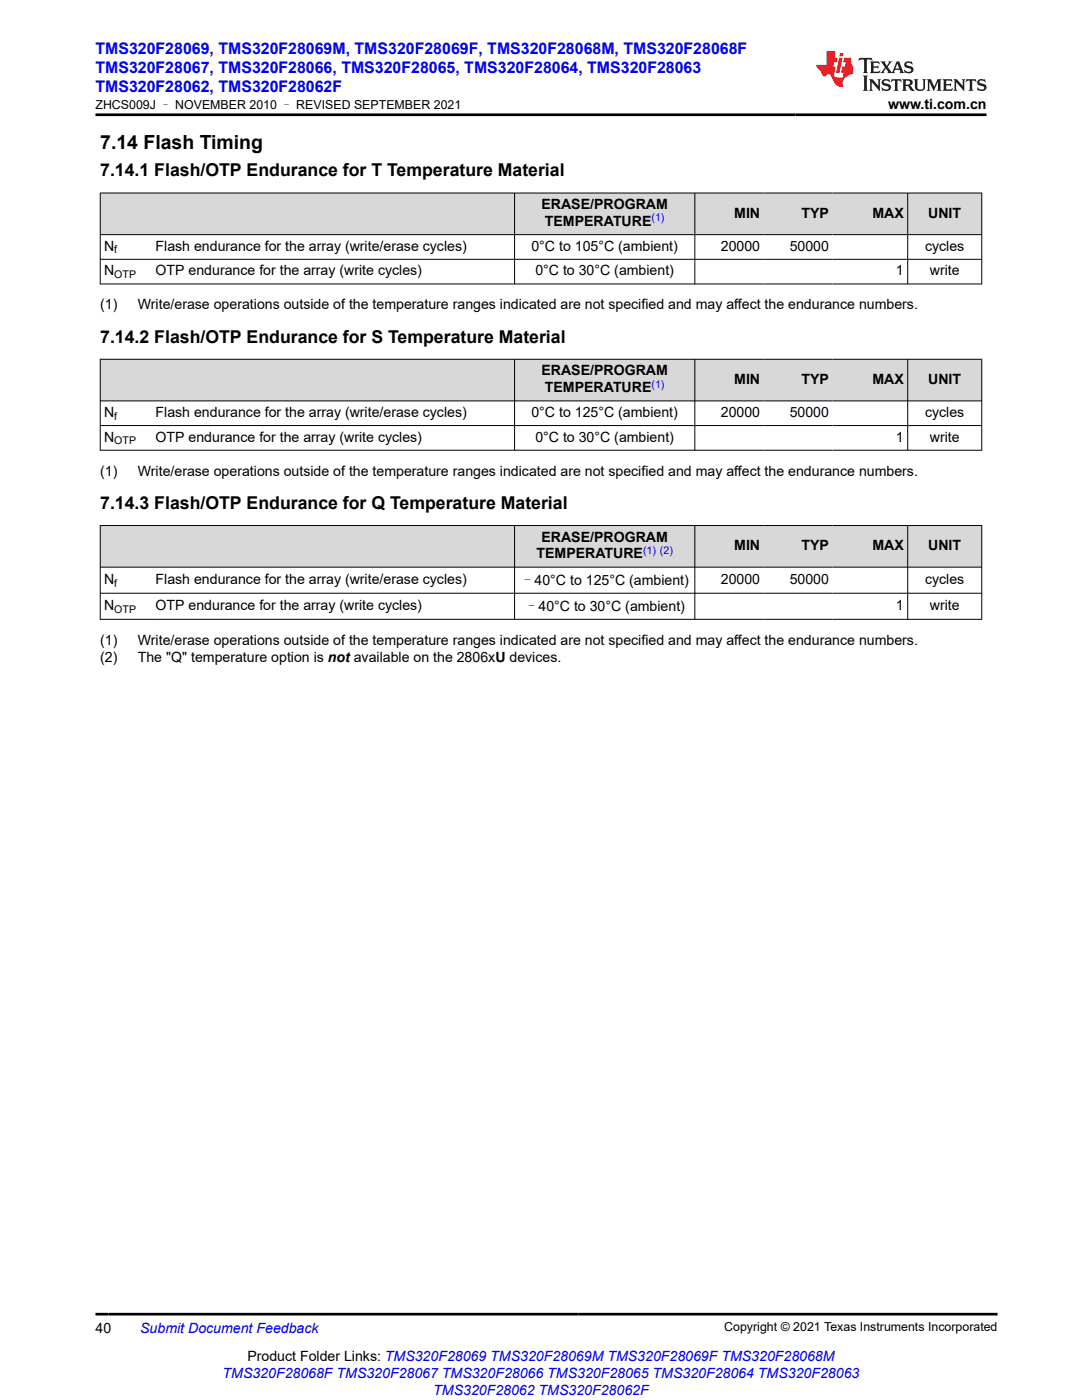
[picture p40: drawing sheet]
<svg xmlns="http://www.w3.org/2000/svg" width="216mm" height="279mm" viewBox="0 0 216 279" stroke-linecap="round" stroke-linejoin="round" font-family="sans-serif">
<defs><g id="words">
<text font-size="3.9" x="20" y="29.8">7.14 Flash Timing</text>
<g font-size="3.5">
<text x="20" y="35.2">7.14.1 Flash/OTP Endurance for T Temperature Material</text>
<text x="20" y="68.4">7.14.2 Flash/OTP Endurance for S Temperature Material</text>
<text x="20" y="101.6">7.14.3 Flash/OTP Endurance for Q Temperature Material</text>
</g>
<g font-size="3.2" fill="#00f">
<text x="19" y="10.7">TMS320F28069, TMS320F28069M, TMS320F28069F, TMS320F28068M, TMS320F28068F</text>
<text x="19" y="14.5">TMS320F28067, TMS320F28066, TMS320F28065, TMS320F28064, TMS320F28063</text>
<text x="19" y="18.3">TMS320F28062, TMS320F28062F</text>
</g>
<g font-size="2.8">
<text x="177.2" y="21.7">www.ti.com.cn</text>
<text x="108" y="41.7">ERASE/PROGRAM</text>
<text x="108.7" y="45.1">TEMPERATURE</text>
<text x="146.5" y="43.4">MIN</text>
<text x="159.9" y="43.4">TYP</text>
<text x="174.1" y="43.4">MAX</text>
<text x="185.2" y="43.4">UNIT</text>
<text x="20.8" y="50">N</text>
<text x="31" y="50">Flash endurance for the array (write/erase cycles)</text>
<text x="106" y="50">0°C to 105°C (ambient)</text>
<text x="143.8" y="50">20000</text>
<text x="157.6" y="50">50000</text>
<text x="184.6" y="50">cycles</text>
<text x="20.8" y="54.9">N</text>
<text x="31" y="54.9">OTP endurance for the array (write cycles)</text>
<text x="106.8" y="54.9">0°C to 30°C (ambient)</text>
<text x="178.8" y="54.9">1</text>
<text x="185.5" y="54.9">write</text>
<text x="20" y="61.7">(1)</text>
<text x="27.5" y="61.7">Write/erase operations outside of the temperature ranges indicated are not specified and may affect the endurance numbers.</text>
<text x="108" y="74.9">ERASE/PROGRAM</text>
<text x="146.5" y="76.6">MIN</text>
<text x="159.9" y="76.6">TYP</text>
<text x="174.1" y="76.6">MAX</text>
<text x="185.2" y="76.6">UNIT</text>
<text x="20.8" y="83.2">N</text>
<text x="31" y="83.2">Flash endurance for the array (write/erase cycles)</text>
<text x="106" y="83.2">0°C to 125°C (ambient)</text>
<text x="108.7" y="78.3">TEMPERATURE</text>
<text x="143.8" y="83.2">20000</text>
<text x="157.6" y="83.2">50000</text>
<text x="184.6" y="83.2">cycles</text>
<text x="20.8" y="88.1">N</text>
<text x="31" y="88.1">OTP endurance for the array (write cycles)</text>
<text x="106.8" y="88.1">0°C to 30°C (ambient)</text>
<text x="178.8" y="88.1">1</text>
<text x="185.5" y="88.1">write</text>
<text x="20" y="94.9">(1)</text>
<text x="27.5" y="94.9">Write/erase operations outside of the temperature ranges indicated are not specified and may affect the endurance numbers.</text>
<text x="107" y="111.5">TEMPERATURE</text>
<text x="108" y="108.1">ERASE/PROGRAM</text>
<text x="146.5" y="109.8">MIN</text>
<text x="159.9" y="109.8">TYP</text>
<text x="174.1" y="109.8">MAX</text>
<text x="185.2" y="109.8">UNIT</text>
<text x="20.8" y="116.5">N</text>
<text x="31" y="116.5">Flash endurance for the array (write/erase cycles)</text>
<text x="103.8" y="116.7">–40°C to 125°C (ambient)</text>
<text x="143.8" y="116.5">20000</text>
<text x="157.6" y="116.5">50000</text>
<text x="184.6" y="116.5">cycles</text>
<text x="20.8" y="121.7">N</text>
<text x="31" y="121.7">OTP endurance for the array (write cycles)</text>
<text x="104.6" y="121.9">–40°C to 30°C (ambient)</text>
<text x="178.8" y="121.7">1</text>
<text x="185.5" y="121.7">write</text>
<text x="20" y="128.7">(1)</text>
<text x="27.5" y="128.7">Write/erase operations outside of the temperature ranges indicated are not specified and may affect the endurance numbers.</text>
<text x="20" y="132.1">(2)</text>
<text x="27.5" y="132.1">The &quot;Q&quot; temperature option is not available on the 2806xU devices.</text>
<text x="19" y="266">40</text>
<text x="49.4" y="271.7">Product Folder Links: TMS320F28069 TMS320F28069M TMS320F28069F TMS320F28068M</text>
</g>
<g font-size="2.8" fill="#00f">
<text x="28" y="266">Submit Document Feedback</text>
<text x="44.4" y="275.1">TMS320F28068F TMS320F28067 TMS320F28066 TMS320F28065 TMS320F28064 TMS320F28063</text>
<text x="86.5" y="278.4">TMS320F28062 TMS320F28062F</text>
</g>
<g font-size="2.5">
<text x="19" y="21.8">ZHCS009J – NOVEMBER 2010 – REVISED SEPTEMBER 2021</text>
<text x="144.5" y="265.7">Copyright © 2021 Texas Instruments Incorporated</text>
</g>
<g font-size="2.1" fill="#00f">
<text x="130" y="44.2">(1)</text>
<text x="130" y="77.3">(1)</text>
<text x="128.3" y="110.5">(1) (2)</text>
</g>
<g font-size="2.1">
<text x="22.8" y="50.6">f</text>
<text x="22.8" y="55.5">OTP</text>
<text x="22.8" y="83.8">f</text>
<text x="22.8" y="88.7">OTP</text>
<text x="22.8" y="117.1">f</text>
<text x="22.8" y="122.3">OTP</text>
</g>
</g></defs>
<g fill="#d8d8d8">
<path d="M20 38.5h175.9v8.3h-175.9z" fill-rule="evenodd"/>
<path d="M20.1 38.6h82.5v8.2h-82.5z" fill-rule="evenodd"/>
<path d="M102.7 38.6h35.9v8.2h-35.9z" fill-rule="evenodd"/>
<path d="M138.7 38.6h13.7v8.2h-13.7z" fill-rule="evenodd"/>
<path d="M152.4 38.6h13.7v8.2h-13.7z" fill-rule="evenodd"/>
<path d="M166.1 38.6h15v8.2h-15z" fill-rule="evenodd"/>
<path d="M181.2 38.6h14.6v8.2h-14.6z" fill-rule="evenodd"/>
</g>
<path d="M19.9 38.5h176.1M20 38.5v18.2M102.7 38.5v18.2M138.6 38.5v18.2M181.1 38.5v18.2M195.9 38.5v18.2M19.9 46.8h176.1M19.9 51.8h176.1M19.9 56.7h176.1" fill="none" stroke="#000" stroke-width=".2"/>
<g fill="#d8d8d8">
<path d="M20 71.7h175.9v8.3h-175.9z" fill-rule="evenodd"/>
<path d="M20.1 71.8h82.5v8.1h-82.5z" fill-rule="evenodd"/>
<path d="M102.7 71.8h35.9v8.1h-35.9z" fill-rule="evenodd"/>
<path d="M138.7 71.8h13.7v8.1h-13.7z" fill-rule="evenodd"/>
<path d="M152.4 71.8h13.7v8.1h-13.7z" fill-rule="evenodd"/>
<path d="M166.1 71.8h15v8.1h-15z" fill-rule="evenodd"/>
<path d="M181.2 71.8h14.6v8.1h-14.6z" fill-rule="evenodd"/>
</g>
<path d="M19.9 71.7h176.1M20 71.6v18.3M102.7 71.6v18.3M138.6 71.6v18.3M181.1 71.6v18.3M195.9 71.6v18.3M19.9 80h176.1M19.9 84.9h176.1M19.9 89.9h176.1" fill="none" stroke="#000" stroke-width=".2"/>
<g fill="#d8d8d8">
<path d="M20 104.9h175.9v8.3h-175.9z" fill-rule="evenodd"/>
<path d="M20.1 104.9h82.5v8.2h-82.5z" fill-rule="evenodd"/>
<path d="M102.7 104.9h35.9v8.2h-35.9z" fill-rule="evenodd"/>
<path d="M138.7 104.9h13.7v8.2h-13.7z" fill-rule="evenodd"/>
<path d="M152.4 104.9h13.7v8.2h-13.7z" fill-rule="evenodd"/>
<path d="M166.1 104.9h15v8.2h-15z" fill-rule="evenodd"/>
<path d="M181.2 104.9h14.6v8.2h-14.6z" fill-rule="evenodd"/>
</g>
<path d="M19.9 104.9h176.1M19.9 113.2h176.1M19.9 118.4h176.1M20 104.8v18.9M102.7 104.8v18.9M138.6 104.8v18.9M181.1 104.8v18.9M195.9 104.8v18.9M19.9 123.6h176.1" fill="none" stroke="#000" stroke-width=".2"/>
<path d="M171.5 11.6l-.2 .5 .5-.2h.6v.1v2.2l-.2 .4h1l-.2-.4v-2.2v-.1h.5l.5 .2-.1-.5zM173.6 12.3l.2 .4v1.5l-.2 .4h1.9l.1-.6a1.08 1.08 0 0 1-1.3 .2v-.7h.6l.4 .2v-.7l-.4 .2h-.6v-.5l.2-.2a1 1 0 0 1 1 .3l-.1-.5zM175.7 12.3l.9 1.1-1 1.2h.9l-.2-.2 .5-.8 .4 .8-.2 .2h1.6l-.2-.2 .2-.5h.9l.1 .5-.1 .2h.9l-.2-.3-.8-2h-.5l-.9 2.2-.9-1.1 .9-1.1h-.8l.2 .2-.4 .6-.4-.6 .2-.2zM179 12.7l.4 1h-.7zM180.7 12.4a.65 .65 0 0 0-.2 .7 .65 .65 0 0 0 .6 .5l.6 .1 .1 .3a.79 .79 0 0 1-.7 .4 .79 .79 0 0 1-.7-.5l.1 .7 .2-.1a.93 .93 0 0 0 1.1 .1 .93 .93 0 0 0 .4-1 1.46 1.46 0 0 0-1.2-.6l-.1-.3a1.09 1.09 0 0 1 1.2 .2l-.2-.6-.1 .1-.5-.2zM172.2 15.1l.2 .4v2.2l-.2 .4h1l-.2-.4v-2.2l.2-.4zM173.4 15.8l.2 .4v1.5l-.2 .4h.8l-.3-.4 .1-1.3 1.6 1.8v-2l.2-.4h-.7l.1 .2 .1 1.1-1.2-1.3zM176.2 15.9a.65 .65 0 0 0-.2 .8 .65 .65 0 0 0 .6 .4l.6 .2 .1 .2a.79 .79 0 0 1-.7 .4 .79 .79 0 0 1-.7-.5l.1 .7 .2-.1a.93 .93 0 0 0 1.1 .1 .93 .93 0 0 0 .4-.9 1.46 1.46 0 0 0-1.2-.6l-.1-.4a1.09 1.09 0 0 1 1.2 .2l-.1-.6-.2 .1-.5-.1zM177.9 15.8l-.1 .6a.63 .63 0 0 1 .8-.3v1.6l-.3 .4h1l-.2-.4v-1.6a.66 .66 0 0 1 .8 .3l-.1-.6zM180 15.8l.2 .4v1.5l-.2 .4h1l-.2-.2-.1-.7h.5l.1 .2a.79 .79 0 0 0 1.2 .6l-1-.9a.61 .61 0 0 0 .6-.6 .61 .61 0 0 0-.5-.7zM180.8 16.1h.1a.47 .47 0 0 1 .5 .1 .47 .47 0 0 1 .1 .5l-.1 .1-.7 .1zM182.3 15.8l.2 .2a2.27 2.27 0 0 0 .4 2 1.04 1.04 0 0 0 1.7-.7v-1.3l.2-.2h-.8l.2 .4v1.1a.6 .6 0 0 1-.6 .6 .6 .6 0 0 1-.6-.6v-1.1l.3-.4zM184.9 15.8l.2 .4v1.5l-.2 .4h.8l-.3-.4v-1.4l.9 1.9 .9-1.9v1.4l-.3 .4h1l-.2-.4v-1.5l.2-.4h-.8l-.7 1.5-.6-1.5zM188.1 15.8l.2 .4v1.5l-.2 .4h1.9l.1-.6a1.09 1.09 0 0 1-1.3 .2v-.7h.6l.4 .2v-.6l-.4 .2h-.6v-.6l.2-.1a1.01 1.01 0 0 1 1 .3l-.1-.6zM190.2 15.8l.3 .4v1.5l-.3 .4h.8l-.2-.4v-1.3l1.6 1.8v-2l.2-.4h-.7l.2 .2v1.1l-1.2-1.3zM192.8 15.8l-.1 .6a.63 .63 0 0 1 .8-.3v1.6l-.3 .4h1l-.2-.4v-1.6a.66 .66 0 0 1 .8 .3l-.1-.6zM195.2 15.9a.65 .65 0 0 0-.2 .8 .65 .65 0 0 0 .6 .4l.6 .2 .2 .2a.79 .79 0 0 1-.7 .4 .79 .79 0 0 1-.7-.5l.1 .7 .2-.1a.93 .93 0 0 0 1 .1 .93 .93 0 0 0 .5-.9 1.46 1.46 0 0 0-1.3-.6v-.4a1.09 1.09 0 0 1 1.2 .2l-.2-.6-.2 .1-.5-.1z" fill="#231f20"/>
<path d="M164.9 10.2v2.8h-2l.1 .3 .8 1a.95 .95 0 0 0 1 .9 .59 .59 0 0 1 .5-.4 .59 .59 0 0 1 .5 .4l.4 .7a1.59 1.59 0 0 0 2.1 1.4 1.61 1.61 0 0 1 1-2.3l1-.3-.1-1.5a1.59 1.59 0 0 1-.3-1.7h-1.5l-.2 .9h.6l-.2 .9h-.5l-.2 1v.2l.4 .1-.1 .9h-.7a.73 .73 0 0 1-1-.7l.3-1.5h-.5l.1-.9h.5l.2-.9h-.5v-1.3zM167.4 11.5l-.6 3.1h.7l.6-3.1zM167.6 10.6l-.1 .6h.7l.1-.6z" fill="#ed1c24"/>
<path d="M19 22.9h177.8M19 262.3h180" fill="none" stroke="#000" stroke-width=".53"/>
<use href="#words"/>
</svg>
